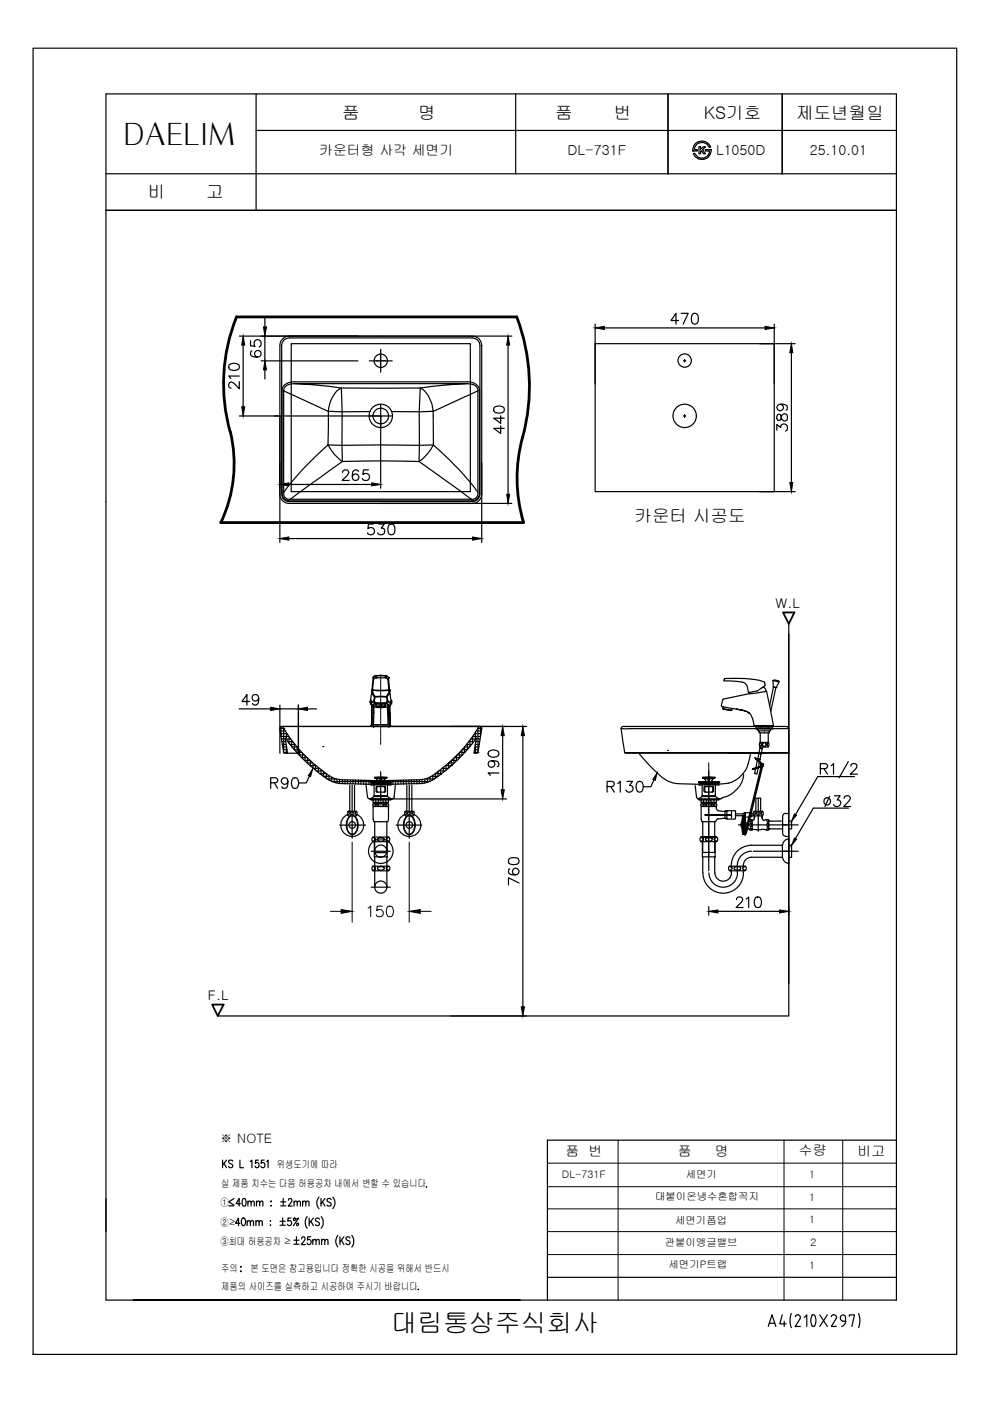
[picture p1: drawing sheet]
<svg xmlns="http://www.w3.org/2000/svg" width="210mm" height="297mm" viewBox="0 0 210 297" stroke-linecap="round" stroke-linejoin="round" font-family="sans-serif">
<defs><g id="words">
<text font-size="6.4" x="26.2" y="30.7">DAELIM</text>
<text font-size="5.5" x="82.9" y="282.4">대림통상주식회사</text>
<text font-size="5.3" x="173.6" y="172.2">32</text>
<g font-size="3.7">
<text x="72.5" y="25.2">품</text>
<text x="88.7" y="25.2">명</text>
<text x="117.7" y="25.2">품</text>
<text x="130.1" y="25.2">번</text>
<text x="149.3" y="25.2">KS기호</text>
<text x="168.8" y="25.2">제도년월일</text>
<text x="31.3" y="42">비</text>
<text x="43.7" y="42">고</text>
<text x="134.5" y="110.8">카운터 시공도</text>
</g>
<g font-size="2.9">
<text x="67.7" y="32.9">카운터형 사각 세면기</text>
<text x="120.3" y="32.9">DL-731F</text>
<text x="151.8" y="32.9">L1050D</text>
<text x="171.7" y="32.9">25.10.01</text>
<text x="119.9" y="245">품 번</text>
<text x="143.7" y="245">품</text>
<text x="151.6" y="245">명</text>
<text x="169.4" y="244.9">수량</text>
<text x="181.8" y="245">비고</text>
</g>
<g font-size="2.8">
<text x="164.4" y="129">W.L</text>
<text x="44.1" y="212">F.L</text>
<text x="46.6" y="242.4">※ NOTE</text>
</g>
<text font-size="2.6" x="89.3" y="252.9">.</text>
<g font-size="2.2">
<text x="46.9" y="251.7">실 제품 치수는 다음 허용공차 내에서 변할 수 있습니다</text>
<text x="58.7" y="247.6">위생도기에 따라</text>
<text x="119.2" y="249.8">DL-731F</text>
<text x="145.4" y="249.8">세면기</text>
<text x="171.6" y="249.7">1</text>
<text x="46.7" y="255.7">①</text>
<text x="138.9" y="254.5">대붙이온냉수혼합꼭지</text>
<text x="171.6" y="254.7">1</text>
<text x="46.7" y="259.9">②≥</text>
<text x="46.7" y="263.9">③최대 허용공차 ≥</text>
<text x="143.2" y="259.5">세면기폽업</text>
<text x="171.6" y="259.4">1</text>
<text x="46.9" y="269.6">주의</text>
<text x="53.1" y="269.6">본 도면은 참고용입니다 정확한 시공을 위해서 반드시</text>
<text x="141" y="264.2">관붙이앵글밸브</text>
<text x="141.8" y="268.8">세면기P트랩</text>
<text x="171.6" y="269.1">1</text>
<text x="171.9" y="264.2">2</text>
<text x="46.9" y="273.4">제품의 사이즈를 실측하고 시공하여 주시기 바랍니다</text>
</g>
</g></defs>
<!-- layer: YA -->
<g fill="none" stroke="#000" stroke-width=".25">
<path d="M7 10.2h195.8v277h-195.8zM54.3 19.9v24.7M109.3 19.9v17M141.6 19.9v17M165.8 19.9v17M190.1 19.9h-167.6v255.7h87.8h-82M22.5 36.8h167.6M54.3 27.7h135.8M147 32.5h.3a1.64 1.64 0 0 0 1.8 1 1.64 1.64 0 0 0 1.3-1.5h-.9v-.3h1.2a1.9 1.9 0 0 1-1.5 2.1 1.9 1.9 0 0 1-2.2-1.3zM147.5 30.4a2 2 0 0 1 3.2 .8h-.3a1.64 1.64 0 0 0-1.8-1 1.64 1.64 0 0 0-1.4 1.5h.7v.3h-1l.2-1zM148.2 31.1h.3v.5l.6-.5h.5l-.6 .6 .5 .9h-.3l-.5-.7-.2 .2v.5h-.3zM22.5 44.6h167.6"/>
<path d="M160.3 169.2l1 .1M165.9 179.2v1.3a2.22 2.22 0 0 0 .6 2.3l.8 .3M166.6 177.3h.6M166.6 172.5h.6M166.6 172.4a.66 .66 0 0 0-.7 .7v3.5a.66 .66 0 0 0 .7 .7M167.2 179.2h.6v2.6h-.6M167.2 174.1h.6v1.6h-.6M167.3 177.9a1.38 1.38 0 0 0-1.4 1.3M190.1 241.7h-74v33.9h74M116.1 270.8h74M165.8 278.8l-.5 1.9h1.4M167.8 278.5l-.3 1.5 .3 1.5"/>
<path d="M168.6 279.2a.55 .55 0 0 1 .8-.4 .55 .55 0 0 1 .2 .8l-1 1.6h1.1M170.5 279.3l.6-.5v2.4M172.1 278.9l.3-.2 .3 .2M172.2 278.9a1.91 1.91 0 0 0 .2 2.3h.2a2.1 2.1 0 0 0 .1-2.3M173.8 278.8l1.6 2.4M175.4 278.8l-1.6 2.4M176.8 278.7l-.6 .5M176.8 278.8l.5 .3v.5M177.2 279.6l-.9 1.6h1M178.2 279.3v.3M178.2 279.3a.53 .53 0 0 1 .5-.5 .53 .53 0 0 1 .6 .5M178.2 279.6l.1 .2 .4 .3"/>
<path d="M179.3 279.3v.8M180.1 279.1v-.3h1.1l-.6 2.4M182 278.5l.3 1.5-.3 1.5M162.9 281.2l.8-2.4 .8 2.4M163.1 280.6h1.2M166.3 280.1v1.1M178.7 280.1h.6M179.3 280.1a1.25 1.25 0 0 1-.8 1.2"/>
</g>
<!-- layer: LINE -->
<g fill="none" stroke="#000" stroke-width=".25">
<path d="M190.1 19.9v255.7M48.6 77.4a1.73 1.73 0 0 1 2.1 0 .74 .74 0 0 1-.4 1 1.78 1.78 0 0 1-1.7-.2zM50.7 79.7h-2.2l.4 .6M50.7 71.3h57.8M51.5 73.2v13M53.1 72.2v1.1l1 .1a.8 .8 0 0 1 0-1.2 .8 .8 0 0 1 1.2 .2 .8 .8 0 0 1-.4 1.1M53.4 74.4a.66 .66 0 0 0-.3 .6 .66 .66 0 0 0 .4 .6 1.3 1.3 0 0 0 1.9-.5 .71 .71 0 0 0-.7-.8 .71 .71 0 0 0-.7 .6 .71 .71 0 0 0 .6 .8M55.4 76.5h20.5M56.2 67.4v1.9M56.2 71.3v5.2M56.2 78.4v2M61.8 72.9h37.9v31.3h-37.9z"/>
<path d="M107.7 73.2v31.6M126.2 72.9h38v31.3h-38zM126.2 68.7v12.7M128.1 69.5h34.1M143.9 68h-1.6l1-1.6v2.3M144.4 66.4h1.5l-1 2.3M146.9 66.6a.72 .72 0 0 1 1.1 .3 1.85 1.85 0 0 1-.3 1.7 .7 .7 0 0 1-1-.3 2.09 2.09 0 0 1 .2-1.7zM161.1 72.9h7.5M164.2 68.7v12.7M167.8 74.8v27.5M50.7 80.9v1.5l-1.4-1.3a.51 .51 0 0 0-.5-.1 .51 .51 0 0 0-.3 .5l.1 .6 .4 .2M50.7 88.2h30v15.3"/>
<path d="M59.3 88.2v26.8M76 100a.64 .64 0 0 0-.6-.4 .64 .64 0 0 0-.6 .4 1.78 1.78 0 0 0 .2 1.8 .7 .7 0 0 0 1-.3 .7 .7 0 0 0-.4-1 .7 .7 0 0 0-.9 .6M78.1 99.6h-1l-.2 1a.8 .8 0 0 1 1.3 0 .8 .8 0 0 1-.2 1.2 .8 .8 0 0 1-1.2-.4M102.1 98.1v16.9M104.8 86.4a1.73 1.73 0 0 1 2 0 .74 .74 0 0 1-.3 1.1 1.78 1.78 0 0 1-1.7-.2zM106.2 90.3v1.6l-1.5-1.1h2.2M106.2 88.2v1.6l-1.5-1.1h2.2M164.7 91.2v-1.2l.9 .6a.73 .73 0 0 1 .8-.7 .73 .73 0 0 1 .5 1v.3l-.4 .2M164.8 87.9a.81 .81 0 0 0 .2 1.2l.5-.1 .1-.2a.95 .95 0 0 1 .9-1.1 .8 .8 0 0 1 .5 .9 .8 .8 0 0 1-.8 .7 1.26 1.26 0 0 1-.7-1.4zM165.5 85.7a.7 .7 0 0 1 .6 .9 .7 .7 0 0 1-1.1 .4 .7 .7 0 0 1 0-1.2 1.88 1.88 0 0 1 1.9 .2 .68 .68 0 0 1-.2 1M61.2 114.2h39M61.2 102.7h17.6"/>
<path d="M72.6 100.2l.5-.6 .6 .2a.46 .46 0 0 1 .1 .7l-1.3 1.4h1.5M79.2 111.1h-1.1l-.1 1a.79 .79 0 0 1 1.2-.1 .79 .79 0 0 1-.1 1.2 .79 .79 0 0 1-1.2-.2M80.3 111.1h1.2l-.7 .9a.74 .74 0 0 1 .7 1 .74 .74 0 0 1-1.2 .3l-.2-.3M80.7 106.7h27.8M82.5 111.2a.72 .72 0 0 1 1.1 .4 2.02 2.02 0 0 1-.2 1.7 .74 .74 0 0 1-1.1-.3 2.09 2.09 0 0 1 .2-1.8zM161.1 104.2h7.5M50.7 150.3h6.7M52.9 148.7h-1.6l1.1-1.5v2.3M54.8 148a.7 .7 0 0 1-.9 .6 .7 .7 0 0 1-.3-1.1 .7 .7 0 0 1 1.1 0 1.55 1.55 0 0 1-.5 2l-.5-.1-.2-.2M59.3 154.4h.2M59.3 149.5v10.2M59.3 150.3h4"/>
<path d="M59.4 155h.1M59.6 154.1v.3h.4M59.6 154.6v.4h.4M59.6 155.2v.3h.4M59.6 155.7v.4h.4M59.7 156.7h.3M59.8 157.2h.2M59.8 157.8h.2M59.9 158.4h.1M60.1 154.4h.1M60.1 154.6v.4h.4M60.1 155.2v.3h.5"/>
<path d="M60.1 155.7v.4h.5M60.1 156.3v.4h.4M60.1 156.9v.3h.5M60.1 157.4v.4h.5M60.1 158v.4h.5M60.1 158.6v.3h.5M60.1 159.1v.4h.5M60.7 155.3v.2h.2M60.7 155.7v.4h.5M60.7 156.3v.4h.5M60.7 158.1l.1 .3M60.7 158.6v.3h.2"/>
<path d="M60.7 159.1v.4h.2M60.7 159.7h.1M61 157.2h.2M61.3 156.3v.4h.4M61.3 156.9v.3h.4M61.3 157.4v.2M61.5 157.8h.2M61.8 157v.2h.3M61.8 157.4v.4h.5M61.8 158v.3M61.9 158.4h.4M62.4 157.7l.1 .1"/>
<path d="M62.4 158v.4h.4M62.4 158.6v.3h.4M63 158.4h.1M63 158.6v.3h.4M63 159.1v.4h.4M63.3 149.5v10.2v-10.2M63.5 159.1v.4h.5M63.5 159.7v.4h.5M64.1 159.7v.4h.4M65.2 150.3h1.9M80.7 154h31M97.4 159.7v.4h.4"/>
<path d="M97.4 159.5h.4M97.9 159.1v.4h.5M97.9 159.7l.1 .4M98 158.9h.4M98.5 158.3l.4 .1M98.5 158.6v.3h.4M98.5 159.1l.1 .4M99.1 157.7v.1h.4M99.1 158v.4h.4M99.1 158.6v.3M99.4 157.2h.1M99.6 156.9v.3h.5"/>
<path d="M99.6 157.4v.4h.4M99.6 158v.3M99.8 156.7h.3M100.2 156.3v.4h.4M100.2 156.9v.3h.2M100.2 157.4v.2M100.2 156.1h.4M100.5 159.5h.1M100.6 155.5h.1M100.8 155.3v.2h.4M100.8 155.7v.4h.4M100.8 156.3v.4"/>
<path d="M100.8 157.8h.4M100.8 158v.4h.4M100.8 158.6v.3h.4M100.8 159.1v.4h.4M100.8 159.7h.1M100.9 157.2h.3M101 155h.2M101 156.7h.2M101.3 159.5h.1M101.3 154.4h.5M101.3 154.6v.4h.5M101.3 155.2v.3h.5"/>
<path d="M101.3 155.7v.4h.5M101.3 156.3v.4h.5M101.3 156.9v.3h.4M101.3 157.4v.4h.3M101.3 158v.4h.2M101.3 158.6l.1 .3M101.3 159.1v.4M101.9 154.1v.3h.2M101.9 154.6v.4h.2M101.9 155.2l.1 .3M101.9 155.7v.4M103.6 159.4a1.44 1.44 0 0 1 2.2 .3v.2a1.29 1.29 0 0 1-2.3 0z"/>
<path d="M106.6 156v11.4M110.9 156v57.5M64.1 160.2v.4h.4M64.7 160.2v.4h.4M64.7 160.8v.4h.4M65.2 160.8v.4h.4M65.2 161.3v.5h.4M65.8 161.3v.5h.4M65.8 161.9v.4h.4M66.4 161.9v.4h.4M66.4 162.5v.3M66.4 162.9h.4"/>
<path d="M66.9 162.3h.1M66.9 162.5v.4h.4M66.9 163v.3M67.1 163.5h.2M67.5 162.7v.2h.2M67.5 163v.5h.4M67.5 163.6v.2M67.8 164h.1M68.1 164.2h.1M68.1 163.2v.3h.3M68.1 163.6v.4h.4M68.6 163.6v.4h.4"/>
<path d="M68.6 164.2v.4h.4M69.2 164.2v.4h.4M69.2 164.7v.3M69.4 165.2h.2M69.8 164.4v.2h.2M69.8 164.7v.5h.4M69.8 165.3v.1M70.3 164.8v.4h.4M70.3 165.3v.4M70.4 165.7h.3M70.9 165v.2h.4M70.9 165.3v.4h.4"/>
<path d="M71.4 165.3v.4h.5M71.4 165.9v.1M72 165.3v.4h.4M72 165.9v.2M72.6 165.3v.4h.4M72.6 165.9v.2M73.1 165.3v.4h.5M73.1 165.9v.3M73.7 165.4v.3h.4M73.7 165.9v.3M74.3 165.4v.3h.4M74.3 165.9v.3"/>
<path d="M74.8 165.4v.3h.5M74.8 165.9v.3M75.4 165.4v.3h.4M75.4 165.9v.3M76 165.4v.3h.4M76 165.9v.3M76.5 165.4v.3h.4M76.5 165.9v.3M77.1 165.5v.2h.4M77.1 165.9v.4M77.6 165.9l.3 3.1 .4 .3M77.6 165.5v.2h.4"/>
<path d="M78.2 165.5v.2h.4M78.2 165.9v.4M78.3 169.4h29.1M78.6 166.3h.1M78.8 165.5v.2h.4M78.8 165.9v.4h.4M79.3 165.5v.2h.4M79.3 165.9v.4h.4M79.9 165.5v.2h.4M79.9 165.9v.4h.4M80.5 165.5v.2h.4M80.5 165.9v.4h.4"/>
<path d="M80.7 168.5v1.4M81 165.5v.2h.4M81 165.9v.4h.4M81.6 165.5v.2h.4M81.6 165.9v.4h.4M82.2 165.5v.2h.4M82.2 165.9v.4h.4M82.7 165.5v.2h.4M82.7 165.9v.4h.2M83.3 165.5v.2h.4M83.3 165.9v.4M83.6 169l-.4 .3"/>
<path d="M83.8 165.5v.2h.5M83.8 165.9l-.2 3.1M84.4 165.5v.2h.4M84.4 165.9v.4M85 165.4v.3h.4M85 165.9v.3M85.5 165.4v.3h.5M85.5 165.9v.3M86.1 165.4v.3h.4M86.1 165.9v.3M86.7 165.4v.3h.4M86.7 165.9v.3"/>
<path d="M87.2 165.4v.3h.5M87.2 165.9v.3M87.8 165.4v.3h.4M87.8 165.9v.3M88.4 165.3v.4h.4M88.4 165.9v.3M88.9 165.3v.4h.5M88.9 165.9v.2M89.5 165.3v.4h.4M89.5 165.9v.2M90.1 165.3v.4h.4M90.1 165.9v.1"/>
<path d="M90.2 165.2h.3M90.6 165v.2h.4M90.6 165.3v.4h.4M91.2 164.7v.5h.4M91.2 165.3v.4M91.5 164.6h.1M91.8 164.4v.2h.3M91.8 164.7v.5h.3M91.8 165.3v.1M92.3 164h.1M92.3 164h.4M92.3 164.2v.4h.4"/>
<path d="M92.3 164.7v.3M92.9 163.6v.4h.4M92.9 164.2v.4M93 163.5h.3M93.4 164.2h.1M93.4 163.2v.3h.4M93.4 163.6v.4h.2M93.8 162.9h.1M94 162.7v.2h.4M94 163v.5h.3M94 163.6v.2M94.6 162.2l.4 .1"/>
<path d="M94.6 162.5v.4h.4M94.6 163v.3M95.1 161.8h.1M95.1 161.8h.4M95.1 161.9v.4h.4M95.1 162.5v.3M95.7 162.3h.1M95.7 161.3v.5h.4M95.7 161.9v.4M95.7 161.2h.4M96.3 160.8v.4h.4M96.3 161.3v.5"/>
<path d="M96.3 160.6h.4M96.8 160.2v.4h.4M96.8 160.8v.4h.1M96.9 160.1h.3M97.4 160.2l.1 .4M104.3 161.3a.7 .7 0 0 1 .5 1 .7 .7 0 0 1-1.1 .2 .7 .7 0 0 1 .1-1.1 2.23 2.23 0 0 1 1.8 .2 .64 .64 0 0 1-.2 1M105.8 163.9h-2.3l.5 .5M147.4 166.6l.3 2.5M147.7 169.1l.3 .2M148 169.4h4.8M157.7 164.2a5.6 5.6 0 0 1-4.5 4.9M165.9 174.9h1"/>
<path d="M167.2 177.7v5.2M107.9 182.1a1.85 1.85 0 0 1 2 0 .74 .74 0 0 1-.3 1.1 2.09 2.09 0 0 1-1.7-.2zM108.1 184.2a.68 .68 0 0 0-.2 .9 1.66 1.66 0 0 0 2 0 .7 .7 0 0 0-.3-1 .7 .7 0 0 0-1 .5 .7 .7 0 0 0 .7 .9M110.1 187.2l-2.3-1.1v1.5M150.3 192.2v1.8M152.2 193.2h13.1M156.2 190.7l.2-.4h.9a.51 .51 0 0 1 0 .7l-1.2 1.4h1.5M158.2 190.6l.5-.4v2.2M160.3 190.3a.74 .74 0 0 1 1 .3 1.78 1.78 0 0 1-.2 1.7 .76 .76 0 0 1-1.1-.3 1.78 1.78 0 0 1 .3-1.7zM165.9 180.5h1.3M167.2 192.2v1.8M95.6 215.4h16.1"/>
<path d="M110.3 275.6h5.8"/>
<circle cx="80.7" cy="88.2" r="1.65"/>
<circle cx="80.7" cy="88.2" r="2.48"/>
<circle cx="145.2" cy="88.2" r="2.48"/>
</g>
<!-- layer: Make2D$visible$lines -->
<path d="M59.9 71.9a1.7 1.7 0 0 1 1.5-.6h38.7a1.95 1.95 0 0 1 2 2v31.4a2.02 2.02 0 0 1-2 2h-38.8a1.95 1.95 0 0 1-2-2v-31.4a1.68 1.68 0 0 1 .6-1.4zM80.7 88.3h.1M60.1 159.6l-.8-5.1 .1-.3 .3-.2h42.1l.3 .2v.3l-.8 5.1M166.9 154.1l.3 .3M166.9 154.1h.1M166.9 154.1l-34.8-.1-.4 .5 .7 5.1 .2 .1h34.5M167.2 154.9v5" fill="none" stroke="#000" stroke-width=".25"/>
<!-- layer: Make2D$visible$tangents -->
<g fill="none" stroke="#000" stroke-width=".25">
<path d="M60.2 72.1l.5-.3 .7-.2h38.7a1.66 1.66 0 0 1 1.7 1.7v31.4a1.59 1.59 0 0 1-1.7 1.7h-38.8a1.59 1.59 0 0 1-1.6-1.7v-31.4zM60.1 82.8v21.6M60.3 81.6l.8-.4 .9-.2h37a2.29 2.29 0 0 1 2.7 1.9v21.5a1.67 1.67 0 0 1-1.8 1.8h-38.4a1.61 1.61 0 0 1-1.7-1.8v-21.5l.2-.9zM62.5 81.3a1.94 1.94 0 0 0-2.4 1.6l9.5 4.3M62.5 81.3h36.5l-4.9 .4-5 .6h-8.4h-8.3l-5-.6zM69.5 94.3a9.6 9.6 0 0 0 3.1 3.5l-11.1 8M69.5 94.3a66.1 66.1 0 0 0-9.4 10.1 1.18 1.18 0 0 0 1.4 1.4M69.5 94.3l3 .1 .1 3.4 8.1-.1 8.1 .1M69.6 87.1l-.1 7.2M71.4 82.9l1-.6 .1 5-2.9-.1 .3-1.5a6.7 6.7 0 0 1 1.5-2.8zM78.4 87.3h-5.9v7.1h16.4v-7.1h-5.9M88.8 97.8l11.1 8"/>
<path d="M89.1 82.3a5.8 5.8 0 0 1 2.7 4.9l-2.9 .1zM91.8 87.1l.1 7.2M91.9 94.3l5.4 5.2 3.2 3.8 .8 1.1a1.22 1.22 0 0 1-1.4 1.4M91.9 94.3l-3 .1-.1 3.4M91.9 94.3a9.6 9.6 0 0 1-3.1 3.5M99 81.3a1.94 1.94 0 0 1 2.3 1.6l-9.5 4.3M101.3 82.8v21.6M61.5 105.8h38.4M131.7 154.5h35.5M132.4 159.6h34.8"/>
</g>
<!-- layer: DEFAULT -->
<g fill="none" stroke="#000" stroke-width=".25">
<path d="M78.3 76.5h4.9M80.7 74.1v4.8M58.1 88.2h1.2M78.3 88.2h4.9M80.7 85.8v4.8M167.2 134.4v74.1M59.7 154.1h.2a34 34 0 0 0 10.4 10.7l1.5 .4a135.4 135.4 0 0 0 17.9 0l1.5-.4a34 34 0 0 0 10.3-10.7h.3M59.8 154h41.8M60.1 159.6l.8 .1-.4-3.2a35.6 35.6 0 0 0 8.4 8.3M60.9 159.7h2.4M68.4 158.3h.1M101.3 159.6l-.8 .1 .5-3.2a34.8 34.8 0 0 1-8.4 8.3"/>
<path d="M135.6 159.9l2.7 3a9.2 9.2 0 0 0 4.4 3.1l1.4 .2 6.9 .1M141.5 159.1h.1M154.5 159.7h7.8M159.1 159.9l-.2 1a6.2 6.2 0 0 1-4.5 5.1M167.2 159.5l-.1 .2M57.4 166l1.3-.1 .2-.4-.1-.4-.4-.2h-1v2.2M58.2 166l.7 1.1M61 165.6a.7 .7 0 0 1-1 .6 .7 .7 0 0 1-.2-1.1 .7 .7 0 0 1 1.1 .1 2.36 2.36 0 0 1-.2 1.9 .68 .68 0 0 1-.9-.3M62.1 165a.76 .76 0 0 1 1.1 .3 1.78 1.78 0 0 1-.2 1.8 .74 .74 0 0 1-1.1-.4 1.78 1.78 0 0 1 .2-1.7zM65.6 164.6l-.7 1.4h-1.6M68.9 164.8l.1 .1M69 164.9l1.2 .7 1.9 .5a156.3 156.3 0 0 0 17.8-.1l1.3-.4 1.2-.7"/>
<path d="M80.7 163.6v5.9M92.6 164.8l-.1 .1M128.7 166.8l1.3-.2a.52 .52 0 0 0 0-.8l-1.3-.1v2.3M129.5 166.8l.7 1.2M131 166.1l.5-.4v2.3M132.9 165.7h1.2l-.6 .9a.73 .73 0 0 1 .7 .8 .73 .73 0 0 1-.9 .6l-.4-.2-.2-.3M135.2 165.8a.7 .7 0 0 1 1.1 .3 1.18 1.18 0 0 1-.8 1.9 1.44 1.44 0 0 1-.3-2.2zM138.7 165.3l-.7 1.5h-1.6M154.5 166l-3.5 .3"/>
<circle cx="80.7" cy="76.5" r="1.42"/>
<circle cx="145.2" cy="76.4" r="1.42"/>
</g>
<!-- layer: CEN -->
<g fill="none" stroke="#000" stroke-width=".21">
<path d="M79.7 76.5h.5M80.5 76.5h.5M80.7 75.5v.5M80.7 76.3v.4M80.7 77v.5M81.2 76.5h.6M144.9 76.5h.5M145.1 76.3v.4v-.4M145.1 76.3v.4M144.9 88.2h.5M145.1 87.9v.5M80.7 143.1v.6"/>
<path d="M80.7 143.9h.1M80.7 144.1v.5M80.7 144.7v.1M80.7 144.9v.5M80.7 145.5v.1M80.7 145.7v.5M80.7 146.3v.1M80.7 146.5v.5M80.7 147.1v.1M80.7 147.3v.5M80.7 148v.1M80.7 148.2v.5"/>
<path d="M80.7 148.8v.1M80.7 149v.5M80.7 149.6v.1M80.7 149.8v.5M80.7 150.4v.1M80.7 150.6v.5M80.7 151.2v.2M80.7 151.4v.5M80.7 152.1v.1M80.7 152.2v.6M80.7 152.9v.1M80.7 153.1v.5"/>
<path d="M80.7 153.7v.1M80.7 153.9v.5M80.7 154.5v.1M80.7 154.7v.6M80.7 155.3v.2M80.7 155.5v.6M80.7 156.2v.1M80.7 156.4v.5M80.7 157v.1M80.7 157.2v.6M150.3 167.5v.4M150.3 168v.1"/>
<path d="M150.3 168.2v.5M150.3 168.8v.1M150.3 169v.5M150.3 169.6v.1M150.3 169.8v.5M150.3 170.4v.1M150.3 170.7v.5M150.3 171.3v.1M150.3 171.5v.5M150.3 172.1v.1M150.3 172.3v.5M150.3 172.9v.1"/>
<path d="M150.3 173.1v.5M150.3 173.7v.1M150.3 173.9v.5M150.3 174.6h.1M150.3 174.8v.5M150.3 175.4v.1M150.3 175.6v.5M150.3 176.2v.1M150.3 176.4v.5M150.3 177v.1M150.3 177.2v.5M150.3 177.8v.1"/>
<path d="M150.3 178v.5M150.3 178.7h.1M150.3 178.8v.6M150.3 179.5h.1M150.3 179.7v.5M150.3 180.3v.1M150.3 180.5v.5M150.3 181.1v.1M150.3 181.3v.4"/>
</g>
<!-- layer: Y -->
<path d="M50.2 67.2h59.3" fill="none" stroke="#000" stroke-width=".59"/>
<!-- layer: OUTLINE -->
<path d="M50.2 67.2a37.7 37.7 0 0 0-1.4 24.4M109.6 67.2a41.7 41.7 0 0 1 .9 26.8 33.2 33.2 0 0 0 .5 16.8h-64.2a28.9 28.9 0 0 0 2.1-19.2" fill="none" stroke="#000" stroke-width=".59"/>
<!-- layer: IN -->
<path d="M152.9 169.3l-.1 .1M153 169.2l-.1 .1M153.2 169.1l-.1 .1" fill="none" stroke="#000" stroke-width=".25"/>
<!-- layer: 001 -->
<path d="M167.2 132.3v83.1h-121" fill="none" stroke="#000" stroke-width=".25"/>
<!-- layer: LINE -->
<g fill="#000" stroke="#000" stroke-width=".21">
<path d="M51.5 71.3l.4 1.9h-.6zM56.2 76.5l.3 1.9h-.6zM55.9 69.3h.6l-.3 2zM107.7 71.3l.4 1.9h-.7zM126.2 69.5l1.9-.3v.7zM162.2 69.2l2 .3-2 .4zM167.8 72.9l.3 1.9h-.6zM51.3 86.2h.6l-.4 2zM59.3 114.2l1.9-.4v.7zM59.3 102.7l1.9-.3v.6zM78.8 102.4l1.9 .3-1.9 .3zM100.2 113.8l1.9 .4-1.9 .3z"/>
<path d="M107.4 104.8h.7l-.4 1.9zM167.5 102.3h.6l-.3 1.9zM57.4 150l1.9 .3-1.9 .3zM63.3 150.3l1.9-.3v.6zM106.6 154l.3 2h-.7zM110.9 154l.3 2h-.7zM106.2 167.4h.7l-.3 2zM150.3 193.2l1.9-.3v.7zM165.3 192.9l1.9 .3-1.9 .4zM110.5 213.5h.7l-.3 1.9z"/>
</g>
<path d="M166 129.9h2.4l-1.2 2.4zM45 213h2.4l-1.2 2.4z" fill="none" stroke="#000" stroke-width=".38"/>
<!-- layer: 1 -->
<path d="M172.5 171.3l-3.9 6.5M173.9 163h1a.58 .58 0 0 0 .6-.7l-.3-.3-1.3-.1v2.2M174.7 163l.8 1.1M176.2 162.3l.5-.4v2.2M179.9 161.5l-2 3.4M180.4 162.4l.1-.3a.75 .75 0 0 1 1.1 0 .78 .78 0 0 1-.2 1l-1.1 1h1.5M181.2 164.6h-7.8l-4.7 8.1" fill="none" stroke="#000" stroke-width=".25"/>
<path d="M168.4 172.6l.5 .2-1.1 1.3zM168.4 177.7l.5 .2-1.1 1.3z" fill="#000" stroke="#000" stroke-width=".21"/>
<!-- layer: 6 -->
<g fill="none" stroke="#000" stroke-width=".25">
<path d="M72 174.9h5.5M73.7 172.7a2.43 2.43 0 0 0-.9 3.7 2.43 2.43 0 0 0 3.8 0 2.43 2.43 0 0 0-.9-3.7M73.8 172.1l.3 .4-.3 .3M73.8 172h1.7M73.8 173h.5M73.9 172a.83 .83 0 0 0 0 1M74.1 173.1a1.04 1.04 0 0 1 1-.1 1.04 1.04 0 0 1 .7 .9 2.25 2.25 0 0 1-1.1 3.1 2.25 2.25 0 0 1-1.1-3.1zM74.1 173.2a.92 .92 0 0 1 .9-.2 .92 .92 0 0 1 .6 .8 2.49 2.49 0 0 1-.7 3 1.3 1.3 0 0 1-1.3-1.5v-1.2zM74.2 166.5v5.5M74.7 166.5v11.2M75.1 173h.4M75.2 166.5v5.5"/>
<path d="M75.6 172a.83 .83 0 0 1 0 1M75.6 172.1l-.3 .4 .3 .3M84 174.9h5.4M85.8 172.7a2.43 2.43 0 0 0-.9 3.7 2.43 2.43 0 0 0 3.8 0 2.43 2.43 0 0 0-.9-3.7M85.9 172.1l.3 .4-.3 .3M85.9 172h1.7M85.9 173h.5M86 172a.83 .83 0 0 0 0 1M86.2 173.1a1.04 1.04 0 0 1 1-.1 1.04 1.04 0 0 1 .7 .9 2.25 2.25 0 0 1-1.1 3.1 2.25 2.25 0 0 1-1.1-3.1zM86.2 173.2a.92 .92 0 0 1 .9-.2 .92 .92 0 0 1 .6 .8 2.56 2.56 0 0 1-.7 3 1.3 1.3 0 0 1-1.3-1.5v-1.2zM86.3 166.5v5.5M86.8 166.5v11.2"/>
<path d="M87.2 173h.4M87.3 166.5v5.5M87.7 172a.83 .83 0 0 1 0 1M87.7 172.1l-.3 .4 .4 .3M156.6 174.9h12.6M157.3 174.2l-.2 .7 .2 .7M157.5 173v3.8M157.5 176.8l.4 .1M157.5 172.9l-.2 1.6 .2 2.3M157.6 172.9v4M157.6 172.9h-.1M157.6 173h.3"/>
<path d="M157.6 174h.3M157.6 175.7h.3M157.6 176.8h.3M157.6 176.9h.3M157.6 176.7h.3M157.6 176.3h.3M157.6 176.4h.3M157.6 176h.3M157.6 176.1h.3M157.6 176.2h.3M157.6 176.5h.3M157.6 176.6h.3"/>
<path d="M157.6 175.8h.3M157.6 175.9h.3M157.6 175.4h.3M157.6 175.5h.3M157.6 175.6h.3M157.6 175h.3M157.6 175.1h.3M157.6 175.2h.3M157.6 175.3h.3M157.6 174.9h.3M157.6 174.5h.3M157.6 174.8h.3"/>
<path d="M157.6 174.7h.3M157.6 174.6h.3M157.6 174.4h.3M157.6 174.3h.3M157.6 174.2h.3M157.6 174.1h.3M157.6 173.8h.3M157.6 173.9h.3M157.6 173.7h.3M157.6 173.6h.3M157.6 173.3h.3M157.6 173.2h.3"/>
<path d="M157.6 173.4h.3M157.6 173.1h.3M157.6 173.5h.3M157.6 172.9h.3M157.9 177h.1M157.9 172.9h.1M157.9 172.9h.1v4.1h-.1M157.9 172.9v4.1M158 174.5h.4M158.4 174.5v.8h-.4M158.4 174.4v.1M158.4 175.3v.1"/>
<path d="M158.4 175.4l.4 .4M158.8 174.1l-.4 .3M158.8 175.7v.1M158.8 175.8l.3 .2 .4-.1h1.1a3.5 3.5 0 0 1 2.1 .1l.4-.1M158.8 174a.44 .44 0 0 1 .7-.1v2M159 176l.2-.5 .2 .5M159.1 174.5a.4 .4 0 0 1 .3 .4 .4 .4 0 0 1-.3 .4zM159.4 173.8l-.2 .4-.2-.4M159.5 175.8h.1M159.5 174h.1M159.5 175.9h.2M159.7 173.9l-.2 .1"/>
<path d="M159.9 172.1l.3 .4-.3 .3M159.9 172a.83 .83 0 0 0 0 1M159.9 173.6l-.3 .3M159.9 173.3v.2M159.9 172h1.7M159.9 173.6v-.6h1.7v.6M160 173v.3M160.3 169.3v2.7M160.8 169.3v6.9M161.3 169.3v2.7M161.5 173v.3M161.6 173.3v.2"/>
<path d="M161.7 173.6l.1 .2 .2 .1M161.7 172a.83 .83 0 0 1 0 1M161.7 172.1l-.3 .4 .3 .3M162 173.9l.7-.1 .4 .1M162.6 173.8l.2 .5 .2-.4M162.7 174.5a.35 .35 0 0 1 .3 .4 .35 .35 0 0 1-.3 .3zM163 175.9l-.2-.4-.2 .5M163 174v1.9v-.2M163 175.7h.1M163 174.1h2.9M163 175.7h2.9"/>
<circle cx="74.7" cy="172.5" r=".38"/>
<circle cx="74.7" cy="174.9" r=".7"/>
<circle cx="86.8" cy="174.9" r=".7"/>
<circle cx="86.8" cy="172.5" r=".38"/>
<circle cx="160.8" cy="172.5" r=".38"/>
</g>
<!-- layer: 3 -->
<g fill="none" stroke="#000" stroke-width=".25">
<path d="M78.5 169.4h4.5M78.6 165.8h4.3M78.6 165.8l.1 .2M78.6 165.8h.1M78.6 165.7h4.3M78.6 169.5v.1M78.7 166.4h.1M78.7 166h.1M78.7 169.6h.1M78.7 169.6h4M78.7 166.4h4M78.7 166.3v.1"/>
<path d="M78.7 166.3h.1M78.7 166.3h4M78.7 166.1h4M79 166.1v.1M79.1 170.8l.2 .2 .3-.2M79.1 169.6v.5M79.1 171.1v2.6M79.1 170.1l3.1 .1M79.1 170.1h.6M79.2 173.7l.1 .5M79.3 174.2h2.9M79.3 168.9l-.8 .5h4.5"/>
<path d="M79.3 168.6l.1 .3M79.3 166.4v2.5M79.3 170.2v.2h2.8M79.3 168.7h2.9M79.3 168.9h2.9M79.4 174.2v6.6h2.6v-6.6M79.4 164.9h2.6M79.6 170.5l-.4-.1-.1 .5M79.6 170.5v.4h.6v-.4M79.6 170.5h.6M79.7 170.1h.5M79.7 169.6v.5"/>
<path d="M79.7 166.9v.9M79.8 167.8l.2 .2M79.9 166.9v.9M79.9 167.8l.2 .2M80 166.8h1.5M80 166.7l-.2 .2M80.1 165.4l-.2 .3M80.1 166.7l-.2 .2M80.2 170.8l.5 .2M80.2 169.6v.5M80.3 170.1l.5 .1M80.6 165.1h-.9l.4 .4"/>
<path d="M80.6 165.1h.3M80.6 165.1v.6M80.7 165.1v.5M80.7 170.4l-.5 .1M80.8 165.1v.5M80.8 170.4l.5 .1M80.8 165.6l-.1 .1M80.8 165.6v.1M80.9 165.1h.8l-.3 .4 .1 .1M80.9 165.1v.6M81.2 169.6v.5h.6M81.3 170.1l-.5 .1"/>
<path d="M81.3 170.8l-.5 .2M81.3 170.5h.6v.4h-.6zM81.4 166.7l.2 .2v.9l-.2 .2M81.4 165.7h.2M81.5 166.7l.2 .2v1l-1.7 .1M81.8 169.6v.5M81.8 170.1h.6M81.9 170.5l.2-.1 .3 .1M81.9 170.8l.2 .2 .3-.2M82 164.8l-.1 .2h-2.4l-.1-.1 2.6-.1M82.1 171h.2M82.1 171l-3 .1"/>
<path d="M82.2 168.6l-.1 .3M82.2 166.4v2.5M82.2 170.2v.2M82.2 168.9l.8 .5M82.3 171l.1 .1M82.4 171.1v2.6l-.2 .5M82.4 170.1l-.2 .1M82.4 169.6v.5M82.4 170.5v.4M82.5 166.1v.1M82.7 166.4h.1M82.7 166h.1"/>
<path d="M82.7 166.3h.1M82.7 169.6h.1M82.8 166h.1M82.8 166.3v.1M82.8 169.5v.1M82.9 165.8h.1M82.9 165.8l-.2 .2h-4M148.1 165.8h.1M148.1 165.7h4.3M148.1 165.8h4.4M148.1 165.8l.2 .2M148.2 169.5v.1"/>
<path d="M148.2 169.6h.1M148.2 166h.1M148.2 166.4h.1M148.2 169.6h4.1M148.2 166.4h4.1M148.2 166.3v.1M148.3 166h.1M148.3 166.3h.1M148.3 166.3h4M148.3 166.1h4M148.6 166.1v.1M148.6 170.5v.4"/>
<path d="M148.6 170.5l.3-.1 .3 .1M148.6 170.8l.3 .2 .3-.2M148.7 171.1v2.6l.2 .5M148.7 169.6v.6h3.1l.1-.6M148.7 170.1h.5M148.7 171l3.2 .1M148.8 171l-.1 .1M148.8 174.2h2.9M148.9 168.6v.3M148.9 170.2v.2h2.8v-.2M148.9 168.9l-.8 .6h4.4l-.8-.6M148.9 168.7h2.8"/>
<path d="M148.9 168.9h2.8M148.9 166.4v2.5M149 164.9h2.6M149 164.8h2.6l-.1 .2h-2.5zM149 174.2v6.5h2.5M149.1 170.5h.6v.4h-.6zM149.2 169.6v.5h.6M149.3 166.9v.8M149.3 167.7l.2 .2M149.3 172.8h5.8h-5.5M149.4 166.9v.8M149.5 167.7l.2 .2"/>
<path d="M149.5 168h1.6M149.5 166.8h1.6M149.5 166.7l-.2 .2M149.5 165.7h-.1M149.7 166.7l-.2 .2M149.8 170.8l.5 .2M149.8 169.6v.5M149.8 170.1l.5 .1M150.1 165.1h1.2l-.4 .4 .2 .2M150.1 165.1h-.8l.3 .4v.1M150.1 165.1v.6M150.2 165.7v-.1h.2l-.1 .1"/>
<path d="M150.2 165.1v.5M150.3 170.4l-.5 .1M150.3 165.1l.1 .5M150.3 170.4l.5 .1M150.4 165.1v.6M150.7 169.6v.5h.7v-.5M150.8 170.1l-.5 .1M150.8 170.8l-.5 .2M150.8 170.5v.4h.6v-.4M150.8 170.5h.6M150.9 166.7l.2 .2v.8M151.1 166.7l.2 .2v.8"/>
<path d="M151.1 167.7l-.2 .2M151.3 167.7l-.2 .2M151.4 170.1h.5M151.4 170.5l.4-.1 .2 .5M151.4 170.8l.3 .2 .2-.2M151.5 174.2v6.5M151.6 171h.1M151.7 168.6l-.1 .3M151.7 166.4v2.5M151.8 173.9l-.1 .3M151.9 171.1v.4M151.9 171.5l.4 .4"/>
<path d="M152 166.1v.1M152.3 166.3h.1M152.3 166h.1M152.3 171.9l1.2 .2M152.3 169.6h.1M152.3 166.4h.1M152.3 166h-4.1M152.3 166.3v.1M152.3 169.5v.1M152.4 165.8h.1M152.5 165.8h.1M152.5 165.8l-.2 .2"/>
<path d="M153.5 173.5l-1.3 .1-.3 .3M153.6 173.5h.2M153.8 172l.3-.1v1.7l-.3-.1M153.8 172h.1M153.8 171.9l-.2 .1M154.1 173.6h.1M154.1 172h-.4v1.5h.4M154.2 171.8l1.7 .1v1.6l-1.7 .2M155.1 172.1v1.4M155.9 172.6h2.1M155.9 172.9h2.1M157.6 172.9l.4 .3"/>
<path d="M157.8 173h.1M157.9 172.5h-.1M157.9 172.5l.1 .1M158 172.3h1.1M158 172.6v.3M158 172.3l-.4 .2M158 172.9l-.1 .1M159.1 172.9v.1M159.1 172.9h.7M159.1 172.3l.4 .2M159.2 173h-.1M159.2 172.5l-.1 .1"/>
<path d="M159.2 173h.1M159.5 172.9l-.1 .2a1.56 1.56 0 0 1-1.4 .1M159.8 172.6h-.7v.3M159.8 172.6v.3zM159.8 172.6h.1M81.9 180.6h.1"/>
</g>
<!-- layer: 4 -->
<g fill="none" stroke="#000" stroke-width=".25">
<path d="M79 177.5l.2 .1M79.1 177.5h3.3l.2 .6-.2 .4-3.3-.1-.2-.4zM79.2 177.6l.2 .1M79.2 178.4h-.2M79.4 178.4v3.3h2.7v-3.3M79.4 178.3h-.2M79.4 177.7l.2 .1M79.6 177.8v.2l-.2 .2M80.1 178.1l.1 .2M80.1 177.8v.3M80.2 177.7l-.1 .1M80.2 177.7l.4-.1a.51 .51 0 0 1 .6 0 .51 .51 0 0 1 .1 .6l-.2 .1"/>
<path d="M80.2 178.3h.3M80.5 178.3h.5M82 177.8a.38 .38 0 0 0 .3 .5M82.3 177.6l-.3 .2M82.3 178.4h.2M82.5 177.5l-.2 .1M148.6 177.5l.1 .1M148.6 177.5h.4h-.4M148.6 177.5l-.2 .5 .2 .5 3.3-.1M148.7 177.6l.4 .2M148.7 178.4h-.1M148.9 178.4v3.3h2.7"/>
<path d="M149 177.5h1.3h-1.3M149.1 177.8a.38 .38 0 0 1-.4 .5M150 178.3h.6M150 178.3a.4 .4 0 0 1-.4-.4 .4 .4 0 0 1 .5-.3 .48 .48 0 0 1 .7 0 .48 .48 0 0 1 0 .7h-.2M151.5 177.8v.3M151.5 178.1l.5 .3M151.6 177.5h-1.3h1.3M151.6 178.4v3.3M151.9 177.5h-.3h.3M152 177.5l.2 .5-.2 .5M152 177.5l-.5 .3M165.9 179.2h-6.6a4.3 4.3 0 0 0-4.2 4.5"/>
<path d="M78.7 188.1h4M78.7 180.5h4M79 183.7h.2M79.1 183.7h3.3M79.1 183.6l-.2 .5 .2 .5h3.3l.3-.5-.3-.5M79.2 183.7l.2 .1M79.2 184.5h-.2M79.4 184.4l-.2 .1M79.4 183.8l.1 .1M79.4 181.7v.1M79.4 181.8v6.3M79.5 187.9a1.29 1.29 0 0 0 1.7 1.4 1.29 1.29 0 0 0 .4-2.1 1.29 1.29 0 0 0-2.1 .5l-.1 .4"/>
<path d="M79.5 184.4h-.1M79.5 183.9l.1 .1M79.6 184.3l-.1 .1M79.6 183.9v.4M80.1 184.2l.1 .2M80.1 184v.2M80.2 183.8l-.1 .2M80.2 184.4l.5 .1M80.7 183.7h.1M80.7 183.7l-.5 .1M80.8 183.7a.4 .4 0 0 1 .5 .2 .4 .4 0 0 1-.1 .5l-.4 .1M82 183.9v.4"/>
<path d="M82 184.3l.1 .1M82 181.8v6.3M82.1 181.7l-.1 .1M82.1 181.6v.1M82.1 183.8l-.1 .2M82.1 184.4l.4 .1M82.5 183.7l-.4 .1M149 181.6v.1M149 181.7v.1M149 181.8v3.3M149 185.1a4.3 4.3 0 0 0 4.3 4.3 4.3 4.3 0 0 0 4.3-4.3M150.3 185.1a3 3 0 0 0 3 3 3 3 0 0 0 3.1-3"/>
<path d="M151.5 181.8v3.3M151.6 185.1a1.76 1.76 0 0 0 1.7 1.7 1.76 1.76 0 0 0 1.8-1.7M151.6 181.6v.2M154.6 183.7l.4 .1M154.7 183.7h3.3M154.7 183.6l-.2 .5 .2 .5h3.3M155 183.8l.1 .2M155 184.6l.1 .5M155 184.4l-.4 .1M155.1 184.3l-.1 .1M155.2 183.9v.4M156.3 183.7h.1"/>
<path d="M156.3 183.7l.3 .1M156.4 183.7a.41 .41 0 0 0-.6 .1 .41 .41 0 0 0 .1 .6l.7 .1M156.7 183.8h.2M156.9 183.8l.1 .3-.1 .3M156.9 184.4l-.2 .1M157.5 183.9v.4M157.6 184.3l.1 .1M157.6 184.6v.5M157.7 184.4l.2 .1M157.7 183.8l-.1 .2M157.9 183.7l-.2 .1M158 184.5h.1"/>
<path d="M158 183.6l.2 .5-.2 .5M158.1 183.7h-.1M159.3 180.5a3 3 0 0 0-3 3v1.6M159.7 180.5h9.5M165.9 181.8h-6.6a1.76 1.76 0 0 0-1.7 1.9"/>
<circle cx="80.7" cy="180.5" r="1.29"/>
<circle cx="80.7" cy="180.5" r="2.6"/>
</g>
<!-- layer: 7 -->
<g fill="none" stroke="#000" stroke-width=".25">
<path d="M78.5 148.8h.1M78.6 148.5h.1M78.6 148.5l-.1 .3 .1-.3M78.6 154h4.3M78.6 149.2h.1M78.6 149.2l.3 .4M78.8 152.2v1.4v-1.4M78.8 149.9v.3v-.3M78.8 150.5v.3v-.3M78.8 150.8v.9zM78.8 151.7v.5zM78.8 150.2v.3v-.3"/>
<path d="M78.9 146.5l.1 .6M78.9 149.6h.1M78.9 149.5h.1M78.9 149.6l-.1 .3 .1-.3M78.9 146.5h.1M78.9 146.4h.1M78.9 146.4v.1M78.9 146.5l-.3 2M78.9 149.6l.2 .1M78.9 149.5v.1M78.9 146.3h.1M79 146.3a1.76 1.76 0 0 0 .5 1.4"/>
<path d="M79 147.1h.1M79 147.1l.4 .7 .1-.1M79 146.3h3.5M79 146.3h.1M79 149.6l.8 .1M79 149.6l-.1 .1M79 154h.1M79.1 149.8h.1M79.1 149.7h.1M79.1 146.3l.8 .1 2.5-.1M79.1 149.7v.1M79.1 149.9l-.1 3.7"/>
<path d="M79.1 149.9h.1M79.1 143.7h.1M79.1 143.7l-.2 2.6M79.2 154h.1M79.2 153.9v.2zM79.2 149.9v3.7M79.2 148.6l-.6 .5-.1-.3 .1 .4M79.2 149.9l.8 .1M79.2 148.6v.1M79.4 148.6l.1-.8h2.4l.2 .8-.2 .3-1.2 .1M79.4 148.6l.2 .4h1.1M79.4 148.6h.1"/>
<path d="M79.4 147.8l-.2 .8M79.4 143.3l-.3 .4M79.5 149.1l-.3-.4-.6 .5M79.5 149.1l.1 .1-.6 .4M79.5 149.1l-.6 .4M79.5 147.7h2.4M79.6 149.2h1.1M79.7 143.7h-.1a1.05 1.05 0 0 0-.5 1.3l-.1 1.3M79.7 143.7h.1M79.7 143.3h2M79.7 143.7h2.1M79.7 149.4v.2"/>
<path d="M79.8 149.9l.9 .1 .9-.1M79.8 149.6v-.1v.4M79.8 149.7h1.8M79.8 149.9a2.42 2.42 0 0 1 1.8 0M79.9 149.9l.1-.1a1.26 1.26 0 0 1 1.5 .2h-1.2zM80.7 149.3h.8l.2 .2M80.7 149.3h-.7l-.3 .2M80.7 149v1M81.6 149.6v-.1v.4M81.7 149.4v.2M81.7 143.7h.1M81.8 143.7h.1a1.15 1.15 0 0 1 .4 1.3l.2 1.3"/>
<path d="M81.8 143.7h.1M81.9 149.2l.6 .4M81.9 149.2h-1.2M81.9 147.7l.1 .1M82 143.3l-1.3-.1-1.3 .1h.3l-.1 .1 .1 .3M82 143.3h-.3v.4M82 143.3l.4 .4M82 149.1l.6 .4M82 149.1l-.1 .1M82 147.8l.2 .8M82.2 148.7l-.2 .4M82.2 148.7l.7 .5"/>
<path d="M82.2 149.9l.1 3.7M82.2 148.6l.7 .5v-.3v.4l-.3 .4M82.2 149.9l-.8 .1M82.2 148.6v.1M82.3 146.4h.1M82.4 149.9l.1 3.7M82.4 149.9h.1M82.4 143.7h.1M82.4 143.7l.2 2.6M82.4 149.8h.1M82.4 149.8v.1M82.4 149.8l-.2 .1"/>
<path d="M82.5 146.3a1.76 1.76 0 0 1-.6 1.4M82.5 154h.1M82.5 153.9v.2zM82.5 149.6h.1M82.5 146.3h.1M82.5 149.6l-.9 .1M82.5 147.1l-.5 .7M82.5 147.1h.1M82.6 149.5h.1M82.6 146.4h.1M82.6 146.3h.1M82.6 149.5v.1"/>
<path d="M82.6 146.4v.1M82.6 146.5l-.1 .6M82.6 149.9v.3v-.3M82.6 150.5v.3v-.3M82.6 150.8l.1 .3-.1-.3M82.6 150.2v.3v-.3M82.6 149.6h.1M82.6 149.6v.3v-.3M82.6 146.5h.1M82.6 146.5l.3 2M82.6 149.6l-.2 .2M82.7 153.6h-3.9l-.2 .4h4.1"/>
<path d="M82.7 153.6v-1.4v1.4M82.7 153.6l.2 .4h-2.2M82.7 151.1v.6zM82.7 151.7v.5zM82.9 148.5h.1M82.9 149.2h.1M82.9 148.5v.3zM82.9 148.8h.1M153 149.6l.1 .2M153.1 149.8l.2 .1M153.2 150.3l1.9 .3M153.2 148.4l-.3 1.3"/>
<path d="M153.3 149.9v.4l1.8 .3M153.3 149.9l1.9 .3M153.4 148.2l-.1 .1M153.5 150.3h.1M153.5 150.4l1.4 .2M153.6 144.4l2.9 .1a1.78 1.78 0 0 1 1.9 1.1l.3 1.2 1.9-.3 1.6-1.2-.1-.6M153.6 143.9l-.1 .3 .1 .1M153.6 143.9a22.4 22.4 0 0 1 8.5 .7v.1M154.9 150.6h.1M155.2 150.2l.9 .1M155.2 150.2l-.1 .4M156.1 150.3l1.4 .3-1.4-.3"/>
<path d="M157.5 150.6l1.3 .5zM159 146.8v.3M160.2 154.4v-.1h3.6v.1M160.3 154.4h3.6M160.5 154.5l.1 .1M160.6 154.7l.2 .2M160.8 155h2.4M160.8 155l.1 .1M160.9 159.8l.5 .1-.3 1.1-.4-.1zM160.9 155.1v.3h2.2v-.3M160.9 159.7v.1M161.1 157.5a.4 .4 0 0 1 .3 .4 .4 .4 0 0 1-.3 .3"/>
<path d="M161.1 158.6l.5 .1-.2 1.1-.5-.1zM161.2 157.4a.83 .83 0 0 0 0 .9l-.1 .3 .5 .1M161.2 155.4v2h1.7v-2M161.2 154v.3M161.2 158.6h.1M161.2 158.4h1.7M161.4 159.8l-.1 .1M161.7 158.4l-.1 .2M162 145.8h-.5M162.1 145.7l.3 .8M162.3 157.6l.1 .3-.1 .2M162.3 157.6a.4 .4 0 0 0-.5 0 .4 .4 0 0 0 0 .5 .4 .4 0 0 0 .5 0"/>
<path d="M162.5 146.6l-3.9 .5-5.2 1.1M162.5 146.6l.7 3M162.7 158l.2 .2M162.7 157.7v.3M162.9 154v.3M162.9 157.4a.83 .83 0 0 1 0 .9M162.9 157.5l-.2 .2M163.2 149.6l.8 4.4h-4.1l-.1-.9a3.3 3.3 0 0 0-1-2l.1 .1M163.4 154.7l-.3 .4M163.5 154.5l-.1 .1M163.9 144.3l.1 1.3M164 145.6h.1"/>
<path d="M164 145.7l.5 .1-1.1 5M164 145.7l-.8 3.9M164.1 144.2h.1M164.1 144.2l-.2 .1 1.3 .3-.2-.2M164.2 144.2l.8 .2M164.5 145.8h.1M165 144.4h.1M165.2 144.6l-.7 1.2-.6-.2M80.7 166.3h.1M159.5 163.1h.1M160.1 160.6l.5 .5M160.2 163l-.7 .1 .3-.2-.3 .2"/>
<path d="M160.3 161l1.1 1.1M160.3 160.9l-.2-.3 .2 .4M160.3 160.9l1.1 1M160.3 160.9v.1M160.4 162.9h.1M160.4 162.9l.5-.2zM160.6 160.9l.5 .2-.6 3-.5-.1zM160.7 161.2l.4 .4M160.7 161.2h.1M160.7 161.3l.4 .3M160.7 160.9h.1M160.9 162.7h.1"/>
<path d="M161 161.5l.1 .1M161.1 161.4l.5 .5M161.1 161h.1M161.3 162.4h.1M161.3 162.5h.1M161.3 162.5l-1.4 .5M161.3 162.4l-1.5 .5M161.3 162.6l-.5 .2M161.4 162.4l-.1 .1M161.4 162.1h.1M161.4 161.9h.1M161.4 161.9l.3 .1"/>
<path d="M161.4 162.4l-3.5 14.3M161.4 162.1l-.1 .3M161.4 161.9v.2M161.4 161.9l.1 .2M161.5 162.1l-.1 .3M161.5 162.1l.2 .1M161.6 162.2l-3.5 14.5M161.6 162.1v.1M161.7 162.4h.1M161.7 162.1v.4l-.1-.3M161.7 162.4l-3.5 14.4M161.7 162h.1"/>
<path d="M161.7 162.2v.2M161.7 162v.2M161.8 162.2l-.1 .2"/>
</g>
<!-- layer: DIM -->
<g fill="none" stroke="#000" stroke-width=".21">
<path d="M159.9 153.8h4.1M74.7 178.5v17.1M86.8 178.5v17.1M150.3 161.7v5.8M150.3 169.1v.5M70 193.2h2.3M78 192.5l.6-.4v2.3M81.1 192.1h-1.1l-.1 1a.79 .79 0 0 1 1.2-.1 .79 .79 0 0 1-.2 1.2 .79 .79 0 0 1-1.1-.3M82.2 192.2a.74 .74 0 0 1 1.1 .3 1.78 1.78 0 0 1-.2 1.8 .76 .76 0 0 1-1.1-.4 1.78 1.78 0 0 1 .2-1.7zM89.1 193.2h2.3M116.1 256.3h74M116.1 246.6h74"/>
<path d="M116.1 251.6h74M131 241.7v33.9M166.2 241.7v33.9M178.7 241.7v33.9M116.1 266h74M116.1 261.1h74"/>
</g>
<path d="M72.3 192.8l2.4 .4-2.4 .4zM86.8 193.2l2.3-.4v.8z" fill="#000" stroke="#000" stroke-width=".21"/>
<!-- layer: CENTER -->
<g fill="none" stroke="#000" stroke-width=".25">
<path d="M150.3 163.4v.6M150.3 164.1v.1M150.3 164.3v.5M150.3 164.9v.1M150.3 165.1v.6M150.3 165.7v.1M150.3 166v.5M150.3 166.6v.1M150.3 166.8v.5M150.3 167.4v.1M150.3 167.6v.5M150.3 168.2v.1"/>
<path d="M150.3 168.4v.5M150.3 169v.1M150.3 169.2v.5M150.3 169.9h.1M150.3 170.1v.5M150.3 170.7v.1M150.3 170.9v.5M150.3 171.5v.1M150.3 171.7v.5M150.3 172.3v.1M150.3 172.5v.5M150.3 173.1v.1"/>
<path d="M150.3 173.3v.5M150.3 174h.1M150.3 174.2v.5M150.3 174.8v.1M150.3 175v.5M150.3 175.6v.1M150.3 175.8v.5M150.3 176.4v.1M150.3 176.6v.5M150.3 177.2v.1M150.3 177.4v.5M150.3 178.1v.1"/>
<path d="M150.3 178.2v.6M150.3 178.9v.1M150.3 179.1v.5M150.3 179.7v.1M150.3 179.9v.5M150.3 180.5v.1M150.3 180.7v.5M150.3 181.3v.2M150.3 181.5v.5M150.3 182.1v.2M150.3 182.3v.6M150.3 183v.1"/>
<path d="M150.3 183.2v.5M150.3 183.8v.1M150.3 184v.6"/>
</g>
<!-- layer: ORTHO$4 -->
<path d="M80.7 153.5h.1" fill="none" stroke="#000" stroke-width=".25"/>
<!-- layer: ORTHO$3 -->
<path d="M80.7 153.5h.1" fill="none" stroke="#000" stroke-width=".25"/>
<!-- layer: DEFAULT -->
<path d="M66.3 163.1l-.4 1.5-.6-.2zM139.3 163.8l-.4 1.7-.5-.3z" fill="#000" stroke="#000" stroke-width=".21"/>
<!-- layer: 0 -->
<g fill="none" stroke="#000" stroke-width=".25">
<path d="M47.2 246v1.6M47.5 246.6l.5 1M48 246l-.8 1M48.5 255.7h1.1M49.3 246.2l-.3-.2h-.4l-.1 .2 .1 .4 .5 .2a.45 .45 0 0 1 .1 .8 .45 .45 0 0 1-.7-.3M49.6 254.1l-1.1 .7 1.1 .7M50.9 246v1.6h.7M50.9 259.3h-1l.7-1.1v1.7M51 255.2h-.9l.6-1.1v1.6M51.4 258.3l.1-.1a.88 .88 0 0 1 .6 .9 .88 .88 0 0 1-.6 .8 1.12 1.12 0 0 1-.1-1.6zM51.5 254.2h.5l.2 .6a.81 .81 0 0 1-.4 .9h-.1a1.25 1.25 0 0 1-.2-1.5zM52.4 259.1l.3-.3 .3 .1 .1 1"/>
<path d="M52.4 258.8v1.1M52.6 254.9l.3-.3 .3 .1v1M52.6 254.6v1.1M53.1 246.3l.3-.3v1.6M53.1 259.1l.3-.3 .3 .1v1M53.2 254.9l.3-.3 .3 .1 .1 1M54.3 259.1l.3-.3 .3 .1v1M54.3 258.8v1.1M54.4 254.9l.3-.3 .3 .1 .1 1M54.4 254.6v1.1M54.8 246h-.6l-.1 .6a.5 .5 0 0 1 .7 .1 .5 .5 0 0 1 0 .7 .5 .5 0 0 1-.7 0v-.2M54.9 259.1l.3-.3 .4 .1v1"/>
<path d="M55.1 254.9l.3-.3 .3 .1v1M56 246h-.6v.6a.5 .5 0 0 1 .6 .1 .5 .5 0 0 1 0 .7 .5 .5 0 0 1-.6 0l-.1-.2M56.5 246.3l.3-.3v1.6M57.3 258.9h.1zM57.3 259.8h.1zM57.4 255.7h.1zM57.5 254.6v.2zM59.4 258.9h1.1M59.4 259.8h1.1M59.5 255.7h1.1M59.5 254.8h1.1M59.9 258.2v1.4"/>
<path d="M60.1 254.1v1.4M61.2 254.5l.1-.3 .4-.1 .2 .5-.8 1.1h.9M61.7 258.2h-.6l-.1 .7a.49 .49 0 0 1 .7 .1 .49 .49 0 0 1-.1 .7 .49 .49 0 0 1-.7-.1M62.3 254.9l.3-.3 .3 .1 .1 1M62.3 254.6v1.1M62.5 258.2l.1 .3-.3 .3-.1-.3 .2-.3 .4 .2 .5-.2-1.1 1.7M63 254.9l.3-.3 .3 .1 .1 1M64.2 254.9l.3-.3 .3 .1v1M64.2 254.6v1.1M64.8 254.9l.3-.3 .4 .1v1M65.1 258a1.97 1.97 0 0 0 0 2.4M65.6 258.2v1.7"/>
<path d="M65.9 258.9l.5 1M66.4 258.2l-.8 1.1M67.6 253.8a1.83 1.83 0 0 0 0 2.5M67.7 258.5a.44 .44 0 0 0-.5-.3 .44 .44 0 0 0-.3 .4l.8 .8v.2l-.3 .3-.5-.3M68.1 254.1v1.6M68.1 258a1.97 1.97 0 0 1 0 2.4M68.4 254.8l.5 .9M68.9 254.1l-.8 1.1M70.2 254.4a.44 .44 0 0 0-.6-.3 .44 .44 0 0 0-.1 .6l.5 .2a.45 .45 0 0 1 .2 .7 .45 .45 0 0 1-.7 .1l-.2-.2M70.6 253.8a1.83 1.83 0 0 1 0 2.5M51.1 268.5v.2zM51.1 269.5v.1z"/>
<path d="M62.3 262.9h1.1M62.3 263.8h1.1M62.9 262.2v1.4M64 262.7a.39 .39 0 0 1 .5-.5 .39 .39 0 0 1 .1 .7l-.7 1h.9M65.9 262.2h-.7v.7a.48 .48 0 0 1 .7 .1 .48 .48 0 0 1-.1 .7 .48 .48 0 0 1-.7-.2M66.3 263.1l.4-.3 .3 .1v1M66.3 262.8v1.1M67 263.1l.3-.3 .3 .1 .1 1M68.2 263.1l.3-.3 .3 .1 .1 1M68.2 262.8v1.1M68.9 263.1l.3-.3 .3 .1v1M71.6 261.9a1.98 1.98 0 0 0 0 2.5"/>
<path d="M72.1 262.2v1.7M72.4 262.9l.5 1M72.9 262.2l-.8 1.1M74.2 262.5a.44 .44 0 0 0-.5-.3 .44 .44 0 0 0-.4 .5l.9 .5a.41 .41 0 0 1-.3 .7h-.3l-.3-.3M74.6 261.9a1.98 1.98 0 0 1 0 2.5M88.7 273.3l-.1 .1h.1"/>
<circle cx="63.1" cy="259.6" r=".24"/>
</g>
<use href="#words"/>
</svg>
